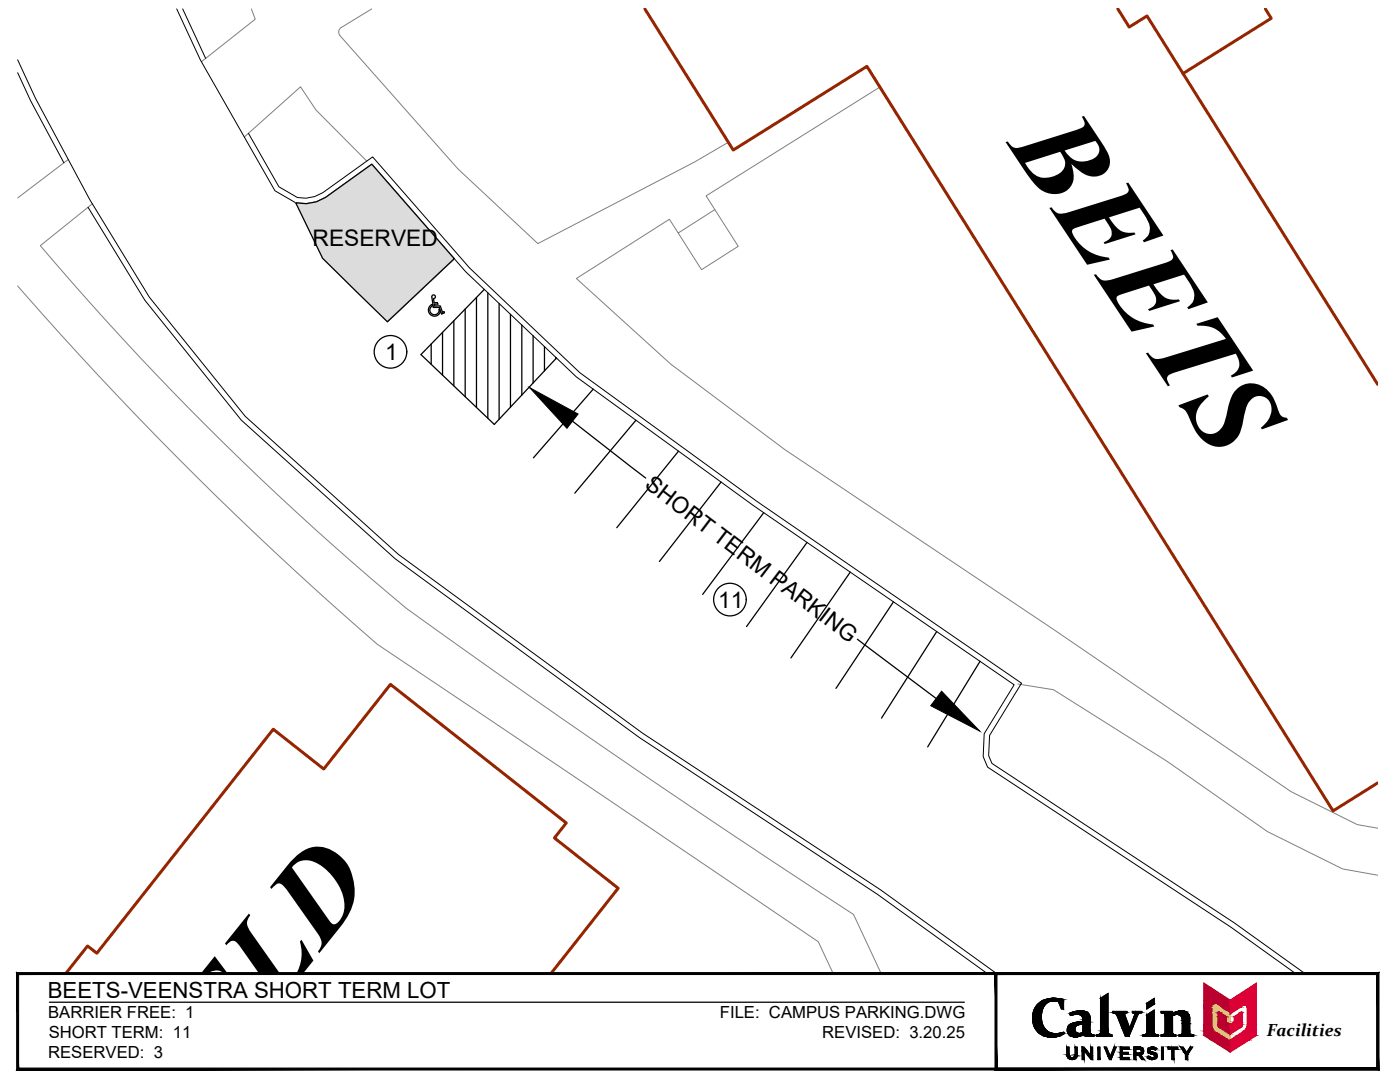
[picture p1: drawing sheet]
<svg xmlns="http://www.w3.org/2000/svg" width="279mm" height="216mm" viewBox="0 0 279 216" stroke-linecap="round" stroke-linejoin="round" font-family="sans-serif">
<defs><g id="words">
<g font-size="24">
<text x="201" y="28.9" transform="rotate(56 201 28.9)">BEETS</text>
<text x="45.1" y="213.5" transform="rotate(-51 45.1 213.5)">ELD</text>
</g>
<g font-size="4.5">
<text x="62.4" y="49.1">RESERVED</text>
<text x="76.8" y="71.8">1</text>
<text x="128.4" y="97.1" transform="rotate(37 128.4 97.1)">SHORT TERM PARKING</text>
<text x="143.3" y="121.3">11</text>
</g>
<text font-size="4.4" x="9.5" y="199.1">BEETS-VEENSTRA SHORT TERM LOT</text>
<text font-size="3.5" x="252.8" y="206.8">Facilities</text>
<g font-size="3.3">
<text x="9.6" y="203.1">BARRIER FREE: 1</text>
<text x="143.7" y="203.1">FILE: CAMPUS PARKING.DWG</text>
<text x="9.7" y="207.1">SHORT TERM: 11</text>
<text x="164.1" y="207.1">REVISED: 3.20.25</text>
<text x="9.6" y="211.1">RESERVED: 3</text>
</g>
</g></defs>
<!-- layer: CAMPUS MASTER PLAN - BASE|C-WALK -->
<path d="M50.2 1.8l.7 2-10.7 8.5M74.2 1.8l-6.1 3.7a1.08 1.08 0 0 0-.2 1.6l23.5 26.6 15.9 14.9M175.6 17.4l-34.7 21.7 1.8 2.7M13.6 31.8l-10.1 7.7M48.8 27.3l11.2-10 3.1 4.7 10.1 10.1M145.4 28.4l-6.7 3.9-31.4 16.3M3.5 57.1a722.6 722.6 0 0 0 71.8 71.5l88 59.3 3 6.4M18.4 40.7l-10.4 8.3a594.4 594.4 0 0 0 73.2 72.4 2234 2234 0 0 0 89.1 61.1l5.6 11.8M135.4 46.5l7.3-4.7 4.6 7.3-7.3 4.7-6.4-10-18.6 11.8 18.8 17 22.8 17.1 53.7 35.9 47.4 32.4 13.2 6.5 4.1 .8M203.1 136.5l7.1 1.1 22.7 14.3 20 14 15 7.5 7.1 1.2" fill="none" stroke="#808080" stroke-width=".2"/>
<!-- layer: CAMPUS MASTER PLAN - BASE|C-ROAD -->
<path d="M3.5 11.9l3.6 7.8 10.8 20.1 11.9 19.5 19.1 23.8 30.6 27.5 48.7 35.7 47.5 31.2 22.9 16.6 .1 .2M3.5 14.5l2.6 5.6 6.7 12.4M35.3 1.8l4.7 10.1 14.9 26.2 4.1 2.4 2.1 .1 2-.3 1.9-.9 9.2-6.6 18.7 21.4 22.1 21 35.5 25.8 51.9 35.6-6 9.8-.2 4.6 .9 2.1 48.6 31.9 12.9 9.3M36.5 1.8l4.6 9.8M49.6 26.6l6.1 10.7 3.7 2.1 1.7 .1 1.7-.3 1.6-.8 10-7.1 19.3 22.1 22 21 35.4 25.7 52.8 36.2-6.4 10.4-.2 4.1 .7 1.5 48.3 31.8 14.1 10.2M17.6 41.4l11.3 18.5 19.2 23.9 30.7 27.7 48.8 35.7 47.5 31.2 21.9 15.9" fill="none" stroke="#000" stroke-width=".2"/>
<!-- layer: CAMPUS MASTER PLAN - BASE|C-BLDG -->
<path d="M128.7 1.8l17.6 28.1 26.7-16.7 93 148.6 9-5.6M223.1 1.8l2.3 3.6 3.5-2.2 46.1 73.5M252.5 1.8l1.2 1.9-17.6 11M13.1 194.3l4.4-5.5 1.8 1.4 35.2-44.7 10.1 7.9 13.3-16.8 35.1 27.6-2.4 3 12.8 10-13.4 17.1" fill="none" stroke="#952500" stroke-width=".6"/>
<!-- layer: C-PARK -->
<g fill="none" stroke="#000" stroke-width=".25">
<path d="M79.4 38.7l-15 12.8M59 40.5l2.1 .1 2-.3 1.9-.9 9.2-6.6 16.5 18.8-13.4 12.6-12.9-12.7zM85 45.1l-13.9 13.1M86.3 59a.37 .37 0 0 1 .6 .1 .37 .37 0 0 1-.4 .5l.1 .8h.7l.1 .3h-.7v.4l1.2-.1 .4 1.3 .3-.1 .1 .2-.6 .3-.4-1.4-1.2 .1-.3-2.2zM90.7 51.6l-13.4 12.6M95.1 59.4v21.9M96.6 57.8l-12.6 12.9 14.6 14 12.5-13.3M97.4 58.4v25M86.1 68.6v4.1M86.2 60.7a1.22 1.22 0 0 0-.3 2.1 1.22 1.22 0 0 0 2-.5M86.2 60.7l.1 .3a.94 .94 0 0 0-.5 1.2 .94 .94 0 0 0 1.2 .6 .94 .94 0 0 0 .6-1.1l.3 .6M88.3 66.3v8.5"/>
<path d="M90.6 64v13M92.8 61.7v17.5M99.6 60.6v23.1M101.9 62.7v18.5M104.1 64.9v13.9M106.4 67v9.4M108.7 69.2v4.8M110.9 71.3v.3M118.4 77.6l-11.9 13.8M114.3 84l14.6 11.4M126.9 83.9l-12.2 14.5M135.4 90l-12.3 15.3"/>
<path d="M143.9 96.2l-12.3 15.8M152.4 102.3l-12.2 16.3M161.1 108.2l-12.1 16.8M169.7 114.2l-11.8 17.1M171.1 127.6l15.7 11.8M178.3 120.1l-11.5 17.3M186.9 126l-11 17.3M195.6 132l-10.5 17"/>
</g>
<!-- layer: C-PARK-TEXT -->
<g fill="none" stroke="#000" stroke-width=".25">
<circle cx="77.9" cy="70.2" r="3.3"/>
<circle cx="145.7" cy="119.6" r="3.3"/>
</g>
<!-- layer: C-PARK -->
<path d="M105.7 77.4l9.7 5.2-2.3 2.9zM187.9 137.9l7.6 8-9.8-5.1z" fill="#000" stroke="#000" stroke-width=".2"/>
<g fill="#dcdcdc" stroke="#dcdcdc" stroke-width=".2">
<path d="M65 39.4l9.2-6.6 5.8 6.6z"/>
<path d="M59 40.5l2.1 .1h-2z"/>
<path d="M64.5 51.6h26.2l-7 6.6z"/>
<path d="M65 39.4l15.7 .9-.7-.9zM63.1 40.3l1.9-.9 15.7 .9z"/>
<path d="M63.1 40.3l17.8 .2-.2-.2zM62 40.5l1.1-.2 17.8 .2z"/>
<path d="M62 40.5l19.1 .1-.2-.1zM61.1 40.6l.9-.1 19.1 .1z"/>
<path d="M59.1 40.6l31.5 10.9-9.5-10.9zM59.1 40.6l31.5 10.9h-26.2z"/>
<path d="M64.4 51.5l26.3 .1zM64.4 51.5l26.3 .1z"/>
<path d="M64.5 51.6l6.6 6.6h12.6zM71.1 58.2h12.6l-6.4 6z"/>
</g>
<!-- layer: A-TITL -->
<g fill="#000" stroke="#000" stroke-width=".2">
<path d="M210 199.2h.4zM219.6 199.2l1.5-1v1zM228.9 200.2l1.5-1v1zM209.5 207h.8zM212 206h.3zM213.6 204.4h4zM213.6 202.6h.3zM213.7 211.4h.5zM214.5 206.9h.4zM215.5 201.7h.4zM216.3 206.5h2zM219.6 206.3h1.6z"/>
<path d="M219.6 206.2h1.5zM228.7 206.3h1.8zM228.8 206.3h1.7zM228.9 200.2h1.5v.2zM229.8 208.9h.4zM230.4 210.5h.5zM228.9 202.5l1.5-1v1zM234 202.3h3.2zM235.7 201.7h.3z"/>
<path d="M207.7 199.9h1.6zM207.5 200h1.6z"/>
<path d="M207.8 199.8l1.5 .1 .3-.1zM207.7 199.9l.1-.1 1.5 .1z"/>
<path d="M207.9 199.8h1.8zM207.8 199.8h1.8z"/>
<path d="M207.9 199.8h1.9zM207.9 199.8h1.8z"/>
<path d="M208 199.7h2.1zM207.9 199.8h1.9z"/>
<path d="M208 199.7h2.3zM208 199.7h2.3z"/>
<path d="M208 199.7h2.3zM208 199.7h2.1z"/>
<path d="M210.3 199.7h2zM210.3 199.7h2z"/>
<path d="M210 199.2h.8zM209.8 199.2h1z"/>
<path d="M209.8 199.2h1.1zM209.7 199.2h1.2z"/>
<path d="M209.7 199.2l1.6 .1zM209.5 199.3h1.8z"/>
<path d="M209.5 199.3h1.9zM209.4 199.3h2z"/>
<path d="M209.4 199.3h2.4zM209.2 199.3h2.6z"/>
<path d="M209.2 199.3h2.7zM209 199.3h2.9z"/>
<path d="M209 199.3l3.2 .1zM208.8 199.4h3.4z"/>
<path d="M208.8 199.4l3.5 .1zM208.6 199.5h3.7z"/>
<path d="M208.6 199.5h3.7zM208.6 199.5h3.7z"/>
<path d="M208.6 199.5l3.7 .1zM208.3 199.6h4z"/>
<path d="M208.3 199.6l4 .1v-.1zM208.1 199.7l.2-.1 4 .1z"/>
<path d="M208.1 199.7h4.2zM208 199.7h4.3z"/>
<path d="M210.3 199.7h2zM210.3 199.7h2z"/>
<path d="M210.6 199.7l1.7 .1zM210.6 199.7l1.7 .1z"/>
<path d="M210.9 199.8l1.4 .1zM210.9 199.8l1.4 .1z"/>
<path d="M211.2 199.9l1.1 1.4v-1.4zM211.2 199.9l1.1 1.4h-.5z"/>
<path d="M219.6 199.2l1.5 6.3v-6.3zM219.6 199.2l1.5 6.3h-1.5z"/>
<path d="M3.7 213.1l-.4 .4 271.5-.4zM3.3 213.5l271.5-.4 .4 .4zM274.8 194.5v18.6l.4 .4zM274.8 194.5l.4-.4v19.4zM3.7 194.5h271.1l.4-.4zM3.3 194.1h271.9l-271.5 .4zM3.3 194.1l.4 19v-18.6zM3.3 194.1l.4 19-.4 .4z"/>
<path d="M199 213.1l-.4 .4 76.2-.4zM198.6 213.5l76.2-.4 .4 .4zM274.8 194.5v18.6l.4 .4zM274.8 194.5l.4-.4v19.4zM199 194.5h75.8l.4-.4zM198.6 194.1h76.6l-76.2 .4zM198.6 194.1l.4 19v-18.6zM198.6 194.1l.4 19-.4 .4z"/>
<path d="M206.1 202.5l1.7 .2v-.2zM206.1 202.5l1.7 .2h-1.7z"/>
<path d="M206.1 202.7l1.7 .2v-.2zM206.1 202.7l1.7 .2h-1.7z"/>
<path d="M206.1 202.9l1.7 .1v-.1zM206.1 202.9l1.7 .1h-1.7z"/>
<path d="M206.1 203l1.7 .2v-.2zM206.1 203l1.7 .2h-1.7z"/>
<path d="M206.1 203.2l1.8 .2-.1-.2zM206.1 203.2l1.8 .2h-1.8z"/>
<path d="M206.1 203.4l1.8 .2v-.2zM206.1 203.4l1.8 .2h-1.8z"/>
<path d="M206.1 202.3l1.7 .2 .1-.2zM206.1 202.3l1.7 .2h-1.7z"/>
<path d="M206.1 203.6l1.8 .2v-.2zM206.1 203.6l1.8 .2h-1.8z"/>
<path d="M206.2 202.1l1.7 .2v-.2zM206.2 202.1l1.7 .2h-1.8z"/>
<path d="M206.2 202h1.7zM206.2 202l1.7 .1z"/>
<path d="M206.1 203.8l1.9 .2-.1-.2zM206.1 203.8l1.9 .2h-1.9z"/>
<path d="M206.1 204l1.9 .2v-.2zM206.1 204l1.9 .2h-1.8z"/>
<path d="M206.3 201.8l1.6 .2 .1-.2zM206.3 201.8l1.6 .2h-1.7z"/>
<path d="M206.3 201.7h1.7zM206.3 201.7l1.7 .1z"/>
<path d="M206.2 204.2l1.9 .1-.1-.1zM206.2 204.2l1.9 .1h-1.9z"/>
<path d="M206.4 201.5l1.6 .2v-.2zM206.4 201.5l1.6 .2h-1.7z"/>
<path d="M206.2 204.3l1.9 .2v-.2zM206.2 204.3l1.9 .2h-1.8z"/>
<path d="M206.4 201.4l1.6 .1 .1-.1zM206.4 201.4l1.6 .1h-1.6z"/>
<path d="M206.3 204.5l1.9 .2-.1-.2zM206.3 204.5l1.9 .2h-1.9z"/>
<path d="M206.5 201.2l1.6 .2 .1-.2zM206.5 201.2l1.6 .2h-1.7z"/>
<path d="M206.6 201.1h1.6zM206.6 201.1l1.6 .1z"/>
<path d="M206.3 204.7l1.9 .1zM206.3 204.7l1.9 .1z"/>
<path d="M206.4 204.8l1.9 .1-.1-.1zM206.4 204.8l1.9 .1h-1.9z"/>
<path d="M206.7 200.9l1.5 .2 .1-.2zM206.7 200.9l1.5 .2h-1.6z"/>
<path d="M206.4 204.9l2 .2-.1-.2zM206.4 204.9l2 .2h-1.9z"/>
<path d="M206.7 200.8h1.6zM206.7 200.8l1.6 .1z"/>
<path d="M206.5 205.1h2zM206.5 205.1h2z"/>
<path d="M206.5 205.1l2.1 .2-.1-.2zM206.5 205.1l2.1 .2h-1.9z"/>
<path d="M206.9 200.6l1.4 .2 .2-.2zM206.9 200.6l1.4 .2h-1.6z"/>
<path d="M206.9 200.6h1.6zM206.9 200.6h1.6z"/>
<path d="M206.7 205.3l1.9 .1zM206.7 205.3l1.9 .1z"/>
<path d="M207.1 200.4l1.4 .2 .1-.2zM207.1 200.4l1.4 .2h-1.6z"/>
<path d="M206.7 205.4l2.1 .2-.2-.2zM206.7 205.4l2.1 .2h-2z"/>
<path d="M207.1 200.4h1.6zM207.1 200.4h1.5z"/>
<path d="M207.2 200.3l1.5 .1 .1-.1zM207.1 200.4l.1-.1 1.5 .1z"/>
<path d="M206.8 205.6h2.1zM206.8 205.6h2.1z"/>
<path d="M207.3 200.2h1.5zM207.2 200.3h1.6z"/>
<path d="M206.9 205.6l2.1 .1zM206.9 205.6l2.1 .1z"/>
<path d="M207 205.7l2.3 .2-.3-.2zM207 205.7l2.3 .2h-2.2z"/>
<path d="M207.5 200.1l1.3 .1 .3-.1zM207.3 200.2l.2-.1 1.3 .1z"/>
<path d="M207.5 200h1.6zM207.5 200.1h1.6z"/>
<path d="M207.1 205.9h2.2zM207.1 205.9h2.2z"/>
<path d="M207.1 205.9l2.5 .1-.3-.1zM207.1 205.9l2.5 .1h-2.3z"/>
<path d="M209.5 207h.8zM209.7 207h.6z"/>
<path d="M207.3 206l2.5 .1zM207.3 206l2.5 .1z"/>
<path d="M207.4 206.1l2.6 .1zM207.4 206.1l2.6 .1z"/>
<path d="M207.4 206.2h2.7zM207.4 206.2h2.7z"/>
<path d="M207.5 206.2h2.9zM207.5 206.2h2.9z"/>
<path d="M207.5 206.2h3.2zM207.5 206.2h3.2z"/>
<path d="M209.3 206.9h1.3zM209.3 206.9l1 .1z"/>
<path d="M209.1 206.9h1.6zM209.1 206.9h1.5z"/>
<path d="M209 206.9h1.9zM209 206.9h1.7z"/>
<path d="M208.7 206.8h2.4zM208.7 206.8l2.2 .1z"/>
<path d="M208.6 206.8h2.6zM208.6 206.8h2.5z"/>
<path d="M208.4 206.7h3.1zM208.4 206.7l2.8 .1z"/>
<path d="M208.3 206.7h3.2zM208.3 206.7h3.2z"/>
<path d="M208 206.6l3.5 .1 .3-.1zM208 206.6l3.5 .1h-3.2z"/>
<path d="M207.8 206.4l4 .2 .3-.2zM207.8 206.4l4 .2h-3.8zM208 206.6h3.8zM208 206.6h3.8z"/>
<path d="M207.7 206.4h4.4zM207.7 206.4h4.4z"/>
<path d="M212 206l.3 .1zM211.8 206.1h.5z"/>
<path d="M211.8 206.1l.5 .1zM211.5 206.2h.8z"/>
<path d="M211.5 206.2h.9zM211.1 206.2h1.3z"/>
<path d="M211.1 206.2h1.3zM210.8 206.2h1.6z"/>
<path d="M210.8 206.2h1.6zM210.7 206.2h1.7z"/>
<path d="M207.5 206.2l4.6 .2 .3-.2zM207.5 206.2l4.6 .2h-4.4z"/>
<path d="M212.9 208.9l.5 1.6v-1.6zM212.9 208.9l.5 1.6h-.5z"/>
<path d="M212.9 210.5h.5zM212.9 210.5h.5z"/>
<path d="M212.9 210.5l.5 .1zM212.9 210.5l.5 .1z"/>
<path d="M212.9 210.6l.5 .1zM212.9 210.6l.5 .1z"/>
<path d="M212.9 210.7h.5zM212.9 210.7h.5z"/>
<path d="M212.9 210.7l.6 .1zM212.9 210.7l.6 .1z"/>
<path d="M213 210.8l.5 .1zM213 210.8l.5 .1z"/>
<path d="M213 210.9h.6zM213 210.9h.6z"/>
<path d="M213 210.9l.6 .1zM213 210.9l.6 .1z"/>
<path d="M213.1 211h.7zM213.1 211h.7z"/>
<path d="M213.7 211.4h.4zM213.8 211.4h.3z"/>
<path d="M213.1 211h.8zM213.1 211h.8z"/>
<path d="M213.1 211h.8zM213.1 211h.8z"/>
<path d="M213.6 202.5h.4zM213.6 202.5l.3 .1z"/>
<path d="M213.1 211h.9zM213.1 211h.9z"/>
<path d="M213.6 202.5h.7zM213.6 202.5h.4z"/>
<path d="M213.6 211.4h.7zM213.6 211.4h.6z"/>
<path d="M213.5 211.3h.9zM213.5 211.3l.8 .1z"/>
<path d="M214.5 206.9h.3zM214.5 206.9h.3z"/>
<path d="M213.4 211.3h1.1zM213.4 211.3h1z"/>
<path d="M213 205.3h1.5zM213 205.3h1.5z"/>
<path d="M213 205.3l1.5 .2v-.2zM213 205.3l1.5 .2h-1.5zM213 205.5h1.5zM213 205.5h1.5z"/>
<path d="M213 205.5l1.6 .2-.1-.2zM213 205.5l1.6 .2h-1.6z"/>
<path d="M214.5 210.6h.5zM214.5 210.6h.5z"/>
<path d="M213 205.1l1.5 .2 .1-.2zM213 205.1l1.5 .2h-1.5z"/>
<path d="M213 205.1h1.6zM213 205.1h1.6z"/>
<path d="M213.3 211.2h1.3zM213.3 211.2l1.2 .1z"/>
<path d="M213 205.7h1.6zM213 205.7h1.6z"/>
<path d="M213 205.7l1.6 .1v-.1zM213 205.7l1.6 .1h-1.6z"/>
<path d="M213.6 202.4h1zM213.6 202.4l.7 .1z"/>
<path d="M213.1 204.9l1.5 .2v-.2zM213.1 204.9l1.5 .2h-1.6z"/>
<path d="M213.3 211.2h1.3zM213.3 211.2h1.3z"/>
<path d="M213 205.8h1.6zM213 205.8h1.6z"/>
<path d="M213 205.8l1.7 .1zM213 205.8l1.7 .1z"/>
<path d="M213.2 204.8h1.5zM213.2 204.8l1.4 .1h-1.5zM213.1 204.9h1.5zM213.1 204.9h1.5z"/>
<path d="M213.2 204.8h1.5zM213.2 204.8h1.5z"/>
<path d="M213 205.9l1.7 .1zM213 205.9l1.7 .1z"/>
<path d="M213.2 211.1h1.5zM213.2 211.1l1.4 .1z"/>
<path d="M213.2 204.8h1.5zM213.2 204.8h1.5z"/>
<path d="M213.1 206h1.7zM213.1 206h1.7z"/>
<path d="M213.1 211h1.7zM213.1 211l1.6 .1z"/>
<path d="M214.1 211h.7zM214 211h.8z"/>
<path d="M213.1 206l1.8 .1zM213.1 206l1.8 .1z"/>
<path d="M214.2 211h.6zM214.1 211h.7z"/>
<path d="M213.3 204.7h1.5zM213.3 204.7l1.4 .1z"/>
<path d="M214.3 210.9l.5 .1zM214.3 210.9l.5 .1z"/>
<path d="M214.3 211h.5zM214.2 211h.6z"/>
<path d="M213.3 204.6h1.6zM213.3 204.6l1.5 .1z"/>
<path d="M213.1 206.1h1.8zM213.1 206.1h1.8z"/>
<path d="M214.4 210.9h.5zM214.3 210.9h.5z"/>
<path d="M213.3 204.6h1.6zM213.3 204.6h1.6z"/>
<path d="M213.1 206.1h1.9zM213.1 206.1h1.9z"/>
<path d="M214.5 210.8h.4zM214.5 210.8l.4 .1h-.5z"/>
<path d="M214.5 210.8h.4zM214.5 210.8h.4z"/>
<path d="M213.6 202.4h1.3zM213.6 202.4h1z"/>
<path d="M214.5 210.7h.5zM214.5 210.7l.4 .1z"/>
<path d="M213.1 206.1l2 .1zM213.1 206.1l2 .1z"/>
<path d="M214.6 208.9l.4 1.6v-1.6zM214.6 208.9l.4 1.6h-.4z"/>
<path d="M214.6 210.5l.4 .1v-.1zM214.6 210.5l.4 .1h-.5z"/>
<path d="M214.5 210.6l.5 .1v-.1zM214.5 210.6l.5 .1h-.5z"/>
<path d="M214.3 206.9h.7zM214.3 206.9h.6z"/>
<path d="M214.3 206.9h.8zM214.3 206.9h.7z"/>
<path d="M213.1 206.2h2.1zM213.1 206.2h2.1z"/>
<path d="M213.4 204.5h1.7zM213.4 204.5l1.5 .1h-1.6z"/>
<path d="M213.4 204.5h1.7zM213.4 204.5h1.7z"/>
<path d="M213.2 206.2h2.1zM213.2 206.2h2.1z"/>
<path d="M214 206.8h1.3zM214 206.8l1.1 .1z"/>
<path d="M213.5 204.5h1.8zM213.4 204.5h1.7z"/>
<path d="M213.2 206.2h2.2zM213.2 206.2h2.2z"/>
<path d="M213.9 206.8h1.4zM213.9 206.8h1.4z"/>
<path d="M213.9 206.8h1.5zM213.9 206.8h1.4z"/>
<path d="M213.5 204.4h2zM213.5 204.5h1.8z"/>
<path d="M213.7 206.7h1.9zM213.7 206.7l1.7 .1z"/>
<path d="M213.7 206.7h1.9zM213.7 206.7h1.9z"/>
<path d="M213.6 206.6h2.1zM213.6 206.6l2 .1z"/>
<path d="M213.6 204.4h2.2zM213.5 204.4h2z"/>
<path d="M213.4 206.5h2.5zM213.4 206.5l2.3 .1z"/>
<path d="M215.5 201.7h.5zM215.3 201.7h.7z"/>
<path d="M215.3 201.7h.8zM215.2 201.7h.9z"/>
<path d="M213.3 206.4l2.6 .1 .1-.1zM213.3 206.4l2.6 .1h-2.5zM213.4 206.5h2.5zM213.4 206.5h2.5z"/>
<path d="M213.6 204.4h2.5zM213.6 204.4h2.2z"/>
<path d="M215.2 201.7l1.1 .1zM214.9 201.8h1.4zM214.9 201.8h1.4zM214.9 201.8h1.4z"/>
<path d="M213.3 206.4h2.8zM213.3 206.4h2.7z"/>
<path d="M214.9 201.8h1.6zM214.7 201.8h1.8z"/>
<path d="M216 208.9l.9 .8-.6-.8zM216 208.9l.9 .8h-.9z"/>
<path d="M216 209.7l.4 1.7v-1.7zM216 209.7l.4 1.7h-.4z"/>
<path d="M214.7 201.8h1.9zM214.6 201.8h2z"/>
<path d="M214.6 201.8l2.1 .1zM214.4 201.9h2.3z"/>
<path d="M214.4 201.9h2.4zM214.2 201.9h2.6z"/>
<path d="M214.2 201.9l2.7 .1zM214 202h2.9z"/>
<path d="M216.4 209.7l1.2 .9-.7-.9zM216.4 209.7l1.2 .9h-.5z"/>
<path d="M214 202l3 .1zM213.8 202.1h3.2z"/>
<path d="M213.8 202.1h3.3zM213.7 202.1h3.4z"/>
<path d="M213.7 202.1l3.5 .1zM213.5 202.2h3.7z"/>
<path d="M213.5 202.2h3.7zM213.5 202.2h3.7z"/>
<path d="M213.5 202.2l3.8 .2-.1-.2zM213.5 202.2l3.8 .2h-3.8z"/>
<path d="M213.5 202.4h3.8zM213.5 202.4h3.8z"/>
<path d="M214.9 202.4h2.4zM214.9 202.4h2.4z"/>
<path d="M215.2 202.4h2.2zM215.2 202.4h2.2z"/>
<path d="M215.4 202.4l2 .1zM215.4 202.4l2 .1z"/>
<path d="M215.6 202.5h1.8zM215.6 202.5h1.8z"/>
<path d="M215.6 202.5l1.8 .1zM215.6 202.5l1.8 .1z"/>
<path d="M215.7 202.6h1.8zM215.7 202.6h1.8z"/>
<path d="M215.8 202.6l1.7 .1zM215.8 202.6l1.7 .1z"/>
<path d="M215.8 202.7l1.7 .1v-.1zM215.8 202.7l1.7 .1h-1.6z"/>
<path d="M215.9 202.8h1.6zM215.9 202.8h1.6z"/>
<path d="M215.9 202.8l1.6 .1v-.1zM215.9 202.8l1.6 .1h-1.5z"/>
<path d="M216 202.9l1.6 .1zM216 202.9l1.6 .1z"/>
<path d="M216.1 205.8l1.5 .2-.1-.2zM216.1 205.8l1.5 .2h-1.5z"/>
<path d="M216 203l1.6 .1zM216 203l1.6 .1z"/>
<path d="M216 203.1l1.6 .2v-.2zM216 203.1l1.6 .2h-1.5z"/>
<path d="M216.1 205.6l1.4 .2 .1-.2zM216.1 205.6l1.4 .2h-1.4z"/>
<path d="M216.1 203.9h1.5zM215.7 203.9h1.9z"/>
<path d="M215.7 203.9h1.9zM215.4 203.9h2.2z"/>
<path d="M215.4 203.9l2.2 .1zM215 204h2.6z"/>
<path d="M215 204h2.6zM214.7 204h2.9z"/>
<path d="M214.7 204h2.9zM214.5 204h3.1z"/>
<path d="M214.5 204l3.1 .1zM214.2 204.1h3.4z"/>
<path d="M214.2 204.1l3.4 .1zM214 204.2h3.6z"/>
<path d="M214 204.2l3.6 .1v-.1zM213.7 204.3l.3-.1 3.6 .1z"/>
<path d="M213.7 204.3l3.9 .1zM213.6 204.4h4zM213.6 204.4h4z"/>
<path d="M216.1 204.4l1.5 1.2v-1.2zM216.1 204.4l1.5 1.2h-1.5z"/>
<path d="M216.1 206h1.5zM216.1 206h1.5z"/>
<path d="M216.1 203.3h1.5zM216.1 203.3h1.5z"/>
<path d="M216.1 203.3l1.5 .2v-.2zM216.1 203.3l1.5 .2h-1.5z"/>
<path d="M216.1 203.5l1.5 .4v-.4zM216.1 203.5l1.5 .4h-1.5z"/>
<path d="M216.1 206l1.5 .1zM216 206.1h1.6z"/>
<path d="M216 206.1h1.6zM215.9 206.1h1.7z"/>
<path d="M215.9 206.1l1.7 .1zM215.8 206.2h1.8z"/>
<path d="M215.8 206.2h1.8zM215.8 206.2h1.8z"/>
<path d="M215.8 206.2h1.8zM215.6 206.2h2z"/>
<path d="M215.6 206.2h2zM215.5 206.2h2.1z"/>
<path d="M215.5 206.2h2.1zM215.4 206.2h2.2z"/>
<path d="M213.2 206.2h4.5zM213.2 206.2h4.5z"/>
<path d="M213.2 206.2l4.5 .1zM213.2 206.2l4.5 .1z"/>
<path d="M213.2 206.3h4.5zM213.2 206.3h4.5z"/>
<path d="M213.2 206.3h4.6zM213.2 206.3h4.6z"/>
<path d="M213.2 206.3l4.6 .1zM213.2 206.3l4.6 .1z"/>
<path d="M216.1 206.4h1.7zM216.1 206.4h1.7z"/>
<path d="M216.1 206.4h1.8zM216.1 206.4h1.8z"/>
<path d="M216.2 206.4h1.8zM216.2 206.4h1.8z"/>
<path d="M216.2 206.4l1.8 .1zM216.2 206.4l1.8 .1z"/>
<path d="M216.2 206.5h2zM216.2 206.5h2z"/>
<path d="M217.6 208.9l.5 1.7v-1.7zM217.6 208.9l.5 1.7h-.5z"/>
<path d="M217.1 210.6l1 .8v-.8zM217.1 210.6l1 .8h-.3z"/>
<path d="M216.2 206.5h2.1zM216.2 206.5h2.1zM216.3 206.5h2z"/>
<path d="M216.3 206.5l2 .1zM216.3 206.5l2 .1z"/>
<path d="M216.4 206.6l1.9 .1zM216.4 206.6l1.9 .1z"/>
<path d="M216.5 206.7h1.8zM216.5 206.7h1.8z"/>
<path d="M216.7 206.7l1.6 .1zM216.7 206.7l1.6 .1z"/>
<path d="M216.8 206.8h1.5zM216.8 206.8h1.5z"/>
<path d="M219.1 208.9l.4 2.5v-2.5zM219.1 208.9l.4 2.5h-.4z"/>
<path d="M220.4 208.9l1.2 1.9-.8-1.9zM220.4 208.9l1.2 1.9h-.5z"/>
<path d="M219.6 205.5l1.5 .2v-.2zM219.6 205.5l1.5 .2h-1.5z"/>
<path d="M219.6 205.7l1.5 .5v-.5zM219.6 205.7l1.5 .5h-1.5zM219.6 206.2h1.5zM219.6 206.2h1.5z"/>
<path d="M219.6 206.2h1.5zM219.6 206.2h1.5zM219.6 206.2h1.5z"/>
<path d="M219.6 206.2h1.6zM219.6 206.2h1.6z"/>
<path d="M219.6 206.2h1.6zM219.6 206.2h1.6z"/>
<path d="M219.6 206.2l1.6 .1zM219.6 206.2l1.6 .1zM219.6 206.3h1.6zM219.6 206.3h1.6z"/>
<path d="M219.6 206.3h1.6zM219.6 206.3h1.6z"/>
<path d="M219.6 206.3h1.6zM219.6 206.3h1.6z"/>
<path d="M219.6 206.3h1.6zM219.6 206.3h1.6zM219.6 206.3h1.6z"/>
<path d="M219.6 206.3h1.6zM219.6 206.3h1.6zM219.5 206.3h1.7zM219.5 206.3h1.7z"/>
<path d="M219.5 206.3h1.7zM219.5 206.3h1.7z"/>
<path d="M219.5 206.3h1.8zM219.5 206.3h1.8z"/>
<path d="M219.5 206.3h1.8zM219.5 206.3h1.8z"/>
<path d="M219.5 206.3l1.8 .1zM219.5 206.4h1.8z"/>
<path d="M219.5 206.4l2.5 .1-.7-.1zM218.8 206.5l.7-.1 2.5 .1z"/>
<path d="M218.8 206.5l3.2 .3v-.3zM218.8 206.5l3.2 .3h-3.2z"/>
<path d="M221.1 210.8l.6 .6 .3-.6zM221.1 210.8l.6 .6h-.3z"/>
<path d="M222.3 208.9l-.3 1.9 .8-1.9zM222.3 208.9l-.3 1.9h-.4z"/>
<path d="M223.6 209.4l.4 .6v-.6zM223.6 209.4l.4 .6h-.4z"/>
<path d="M223.6 210.4l.4 .6v-.6zM223.6 210.4l.4 .6h-.4z"/>
<path d="M222.6 202.2h1.8zM222.6 202.2h1.8z"/>
<path d="M222.6 202.2h1.8zM222.6 202.2h1.8z"/>
<path d="M222.7 202.2l1.7 .1zM222.7 202.2l1.7 .1z"/>
<path d="M222.7 202.3h1.7zM222.7 202.3h1.7z"/>
<path d="M222.7 202.3l1.7 .1zM222.7 202.3l1.7 .1z"/>
<path d="M222.6 202.2h1.8zM222.6 202.2h1.8z"/>
<path d="M222.8 202.4h1.7zM222.8 202.4h1.7z"/>
<path d="M222.8 202.4l1.7 .1zM222.8 202.4l1.7 .1z"/>
<path d="M222.8 202.5l2.6 2.6-.9-2.6zM222.8 202.5l2.6 2.6h-1.5z"/>
<path d="M222.1 201.8l2.8 .3v-.3zM222.1 201.8l2.8 .3h-2.8z"/>
<path d="M222.1 202.1l2.3 .1 .5-.1zM222.1 202.1l2.3 .1h-1.8z"/>
<path d="M223.6 210l1.6 .4v-.4zM223.6 210l1.6 .4h-1.6z"/>
<path d="M223.6 208.9l1.8 .5v-.5zM223.6 208.9l1.8 .5h-1.8z"/>
<path d="M223.6 211l1.8 .4v-.4zM223.6 211l1.8 .4h-1.8z"/>
<path d="M223.9 205.1l1.4 1.7 .7-1.7zM223.9 205.1l1.4 1.7h-.7z"/>
<path d="M226.3 209.4l.4 .8v-.8zM226.3 209.4l.4 .8h-.4z"/>
<path d="M226.3 210.5l.4 .9v-.9zM226.3 210.5l.4 .9h-.4z"/>
<path d="M226.5 202.5l-.5 2.6 1.1-2.6zM226.5 202.5l-.5 2.6h-.6z"/>
<path d="M226.5 202.4h.6zM226.5 202.4l.6 .1z"/>
<path d="M226.5 202.4h.7zM226.5 202.4h.6z"/>
<path d="M226.5 202.3h.7zM226.5 202.3l.7 .1z"/>
<path d="M226.5 202.3h.8zM226.5 202.3h.7z"/>
<path d="M226.5 202.2h.8zM226.5 202.2l.8 .1z"/>
<path d="M226.5 202.2h.8zM226.5 202.2h.8z"/>
<path d="M226.5 202.2h.8zM226.5 202.2h.8z"/>
<path d="M226.3 208.9h1.3zM226.3 208.9h1.3z"/>
<path d="M226.3 208.9l1.4 .1zM226.3 208.9l1.4 .1z"/>
<path d="M226.3 210.5h1.4zM226.3 210.5h1.4z"/>
<path d="M226.3 209h1.6zM226.3 209h1.6z"/>
<path d="M227.2 210.5l1.2 .9-.7-.9zM227.2 210.5l1.2 .9h-.5z"/>
<path d="M226.3 210.4h1.5zM226.3 210.4l1.4 .1z"/>
<path d="M226.3 209l1.7 .1zM226.3 209l1.7 .1z"/>
<path d="M226 201.8l1.9 .3v-.3zM226 201.8l1.9 .3h-1.9z"/>
<path d="M226 202.1l1.3 .1 .6-.1zM226 202.1l1.3 .1z"/>
<path d="M226.3 210.3h1.7zM226.3 210.3l1.5 .1z"/>
<path d="M226.3 209.1l1.8 .1zM226.3 209.1l1.8 .1h-1.8z"/>
<path d="M226.3 210.2l1.7 .1 .1-.1zM226.3 210.2l1.7 .1h-1.7z"/>
<path d="M226.3 209.2l1.8 .2v-.2zM226.3 209.2l1.8 .2h-1.8z"/>
<path d="M227.4 210.1l.7 .1zM226.7 210.2h1.4z"/>
<path d="M226.3 210.2h1.8zM226.3 210.2h1.8z"/>
<path d="M227.5 210.1h.6zM227.4 210.1h.7z"/>
<path d="M227.6 210.1h.5zM227.5 210.1h.6z"/>
<path d="M227.4 209.4h.8zM227.4 209.4h.8z"/>
<path d="M227.6 210.1h.5zM227.6 210.1h.5z"/>
<path d="M227.5 209.4h.7zM227.5 209.4h.7z"/>
<path d="M227.5 209.4h.7zM227.5 209.4h.7z"/>
<path d="M227.6 210.1h.6zM227.6 210.1h.5z"/>
<path d="M227.6 209.4l.6 .1zM227.6 209.4l.6 .1z"/>
<path d="M227.7 210h.5zM227.7 210l.5 .1z"/>
<path d="M227.7 209.5h.5zM227.7 209.5h.5z"/>
<path d="M227.7 209.9l.5 .1zM227.7 209.9l.5 .1z"/>
<path d="M227.7 210h.5zM227.7 210h.5z"/>
<path d="M227.7 209.5h.5zM227.7 209.5h.5z"/>
<path d="M227.7 209.5l.5 .1zM227.7 209.5l.5 .1z"/>
<path d="M227.8 209.6h.4zM227.8 209.6h.4z"/>
<path d="M227.8 209.9h.4zM227.8 209.9h.4z"/>
<path d="M227.8 209.6l.4 .1zM227.8 209.6l.4 .1z"/>
<path d="M227.8 209.7h.4zM227.8 209.7h.4z"/>
<path d="M227.8 209.7l.4 .1zM227.8 209.7l.4 .1z"/>
<path d="M227.8 209.8h.4zM227.8 209.8h.4z"/>
<path d="M227.8 209.8h.4zM227.8 209.8l.4 .1z"/>
<path d="M228.9 200.2v.2h1.5zM228.9 200.4h1.5l-1.5 .9z"/>
<path d="M229.2 210.8l.2 .1zM229.2 210.8l.2 .1h-.2z"/>
<path d="M229.2 210.9h.4zM229.2 210.9h.4h-.5z"/>
<path d="M229.1 209.5l.4 .1zM229.1 209.5l.4 .1z"/>
<path d="M229.1 209.6h.4zM229.1 209.6h.4z"/>
<path d="M229.1 209.6h.4zM229.1 209.6h.4z"/>
<path d="M229.1 209.6l.4 .1zM229.1 209.6l.4 .1z"/>
<path d="M229.1 209.7h.4zM229.1 209.7h.4z"/>
<path d="M229.1 209.7h.5zM229.1 209.7h.5z"/>
<path d="M229.1 209.5h.5zM229.1 209.5h.4z"/>
<path d="M229.1 209.7l.5 .1zM229.1 209.7l.5 .1z"/>
<path d="M229.1 209.4h.5zM229.1 209.4h.5z"/>
<path d="M229.1 209.4h.5zM229.1 209.4l.5 .1z"/>
<path d="M229.1 209.8h.5zM229.1 209.8h.5z"/>
<path d="M229.1 209.8h.5zM229.1 209.8h.5z"/>
<path d="M229.1 210.9l.7 .1zM229.1 210.9l.7 .1zM229 211h.8zM229 211h.8z"/>
<path d="M229.1 209.4h.5zM229.1 209.4h.5z"/>
<path d="M229.1 209.8h.6zM229.1 209.8h.6z"/>
<path d="M229.1 209.4h.6zM229.1 209.4h.5z"/>
<path d="M229.1 209.8l.6 .1zM229.1 209.8l.6 .1z"/>
<path d="M229.1 209.3h.6zM229.1 209.3l.6 .1z"/>
<path d="M229.1 209.9h.7zM229.1 209.9h.7z"/>
<path d="M229.1 209.3h.7zM229.1 209.3h.6z"/>
<path d="M229.1 209.3h.7zM229.1 209.3h.7z"/>
<path d="M229.1 209.9h.7zM229.1 209.9h.7z"/>
<path d="M229 211l.9 .1zM229 211l.9 .1z"/>
<path d="M229.1 209.9h.9zM229.1 209.9h.9z"/>
<path d="M229.1 209.3h.8zM229.1 209.3h.7z"/>
<path d="M229 211.1h1zM229 211.1h1z"/>
<path d="M230 208.9h.2zM229.8 208.9h.4zM229.8 208.9h.4z"/>
<path d="M229.1 209.9l1.2 .1zM229.1 209.9l1.2 .1z"/>
<path d="M229.7 211.4h.4zM229.7 211.4h.2z"/>
<path d="M229.7 211.4h.4zM229.7 211.4h.4z"/>
<path d="M229.8 208.9l.6 .1zM229.6 209h.8z"/>
<path d="M229.2 210h1.1zM229.2 210h1.1z"/>
<path d="M229.2 210l1.3 .1zM229.2 210l1.3 .1z"/>
<path d="M229.5 211.4h.8zM229.5 211.4h.6z"/>
<path d="M229.5 211.4h.8zM229.5 211.4h.8z"/>
<path d="M228.9 202.5l1.5 3.7v-3.7zM228.9 202.5l1.5 3.7h-1.6z"/>
<path d="M228.8 206.2h1.6zM228.8 206.2h1.6z"/>
<path d="M228.8 206.2h1.6zM228.8 206.2h1.6z"/>
<path d="M228.8 206.2h1.6zM228.8 206.2h1.6z"/>
<path d="M228.8 206.2h1.6zM228.8 206.2h1.6z"/>
<path d="M228.8 206.2h1.6zM228.8 206.2h1.6z"/>
<path d="M228.8 206.2h1.6zM228.8 206.2h1.6z"/>
<path d="M228.8 206.2l1.6 .1zM228.8 206.2l1.6 .1z"/>
<path d="M228.8 206.3h1.6zM228.8 206.3h1.6z"/>
<path d="M228.8 206.3h1.6zM228.8 206.3h1.6zM228.8 206.3h1.6zM228.8 206.3h1.6z"/>
<path d="M228.8 206.3h1.7zM228.8 206.3h1.7zM228.8 206.3h1.7z"/>
<path d="M229.6 209h.8zM229.6 209h.8z"/>
<path d="M229.6 209l1 .1zM229.4 209.1h1.2z"/>
<path d="M228.8 206.3h1.7zM228.8 206.3h1.7zM228.7 206.3h1.8z"/>
<path d="M228.7 206.3l1.8 .1zM228.7 206.4h1.8z"/>
<path d="M229.2 210.1h1.3zM229.2 210.1h1.3z"/>
<path d="M229.3 211.3h1.2zM229.3 211.3l1 .1z"/>
<path d="M229.3 211.3h1.2zM229.3 211.3h1.2z"/>
<path d="M229.3 210.1l1.3 .1zM229.3 210.1l1.3 .1z"/>
<path d="M228.7 206.4h1.8zM228.7 206.4h1.8z"/>
<path d="M228.7 206.4l2.5 .1-.7-.1zM228 206.5l.7-.1 2.5 .1z"/>
<path d="M230.4 209.5l.2 .1zM230.4 209.5h.2z"/>
<path d="M229.3 210.2h1.3zM229.3 210.2h1.3z"/>
<path d="M229.4 209.1h1.2zM229.4 209.1h1.2z"/>
<path d="M229.3 210.2h1.4zM229.3 210.2h1.4z"/>
<path d="M229.4 209.1l1.3 .1zM229.3 209.2h1.4z"/>
<path d="M229.2 211.2h1.5zM229.2 211.2h1.5z"/>
<path d="M229.2 211.2l1.3 .1 .2-.1zM229.2 211.2l1.3 .1z"/>
<path d="M230.3 209.4h.4zM230.3 209.4l.3 .1z"/>
<path d="M229.4 210.2h1.3zM229.4 210.2h1.3z"/>
<path d="M229.5 210.2h1.2zM229.5 210.2h1.2z"/>
<path d="M230.1 209.3h.6zM230.1 209.3l.6 .1z"/>
<path d="M229.6 210.2l1.2 .1zM229.6 210.2l1.2 .1z"/>
<path d="M229.9 209.3h.8zM229.9 209.3h.8z"/>
<path d="M230 209.3h.7zM230 209.3h.7z"/>
<path d="M229.3 209.2h1.5zM229.3 209.2h1.5z"/>
<path d="M229 211.1l1.7 .1 .1-.1zM229 211.1l1.7 .1z"/>
<path d="M230.1 211h.7zM230 211.1h.8z"/>
<path d="M229.2 209.2h1.6zM229.2 209.2l1.5 .1h-1.6z"/>
<path d="M229.9 210.3h.9zM229.9 210.3h.9z"/>
<path d="M229.9 210.3l.9 .1zM229.9 210.3l.9 .1z"/>
<path d="M230.2 211h.6zM230.1 211h.7z"/>
<path d="M229.2 209.2h1.6zM229.2 209.2h1.6z"/>
<path d="M230.2 211h.6zM230.2 211h.6z"/>
<path d="M230.3 211h.5zM230.2 211h.6z"/>
<path d="M230.3 211h.5zM230.3 211h.5z"/>
<path d="M230.2 210.4h.6zM230.2 210.4h.6z"/>
<path d="M230.2 210.4l.7 .1zM230.2 210.4l.7 .1z"/>
<path d="M230.4 210.9h.4zM230.4 210.9l.4 .1z"/>
<path d="M230.3 210.5h.6zM230.3 210.5h.6z"/>
<path d="M230.4 210.9h.5zM230.4 210.9h.4z"/>
<path d="M230.3 210.5h.6zM230.3 210.5h.6zM230.4 210.5h.5z"/>
<path d="M230.4 210.9h.5zM230.4 210.9h.5z"/>
<path d="M230.4 210.5l.5 .1zM230.4 210.5l.5 .1z"/>
<path d="M230.4 210.8h.5zM230.4 210.8l.5 .1z"/>
<path d="M230.4 210.6h.5zM230.4 210.6h.5z"/>
<path d="M230.4 210.6l.5 .1zM230.4 210.6l.5 .1z"/>
<path d="M230.4 210.7l.5 .1zM230.4 210.7l.5 .1z"/>
<path d="M230.4 210.8h.5zM230.4 210.8h.5z"/>
<path d="M230.4 210.8h.5zM230.4 210.8h.5z"/>
<path d="M230.4 210.7h.5zM230.4 210.7h.5z"/>
<path d="M228 206.5l3.2 .3v-.3zM228 206.5l3.2 .3h-3.2z"/>
<path d="M231.8 208.9l.4 2.5v-2.5zM231.8 208.9l.4 2.5h-.4z"/>
<path d="M231.7 201.8l2.3 .3v-.3zM231.7 201.8l2.3 .3h-2.3z"/>
<path d="M231.7 202.1l2.3 .2v-.2zM231.7 202.1l2.3 .2h-1.6z"/>
<path d="M232.4 202.3h1.6zM232.4 202.3h1.6z"/>
<path d="M232.4 202.3h1.6zM232.4 202.3h1.6z"/>
<path d="M232.4 202.3h1.6zM232.4 202.3h1.6z"/>
<path d="M232.5 202.7l1.5 3.5v-3.5zM232.5 202.7l1.5 3.5h-1.5z"/>
<path d="M232.5 206.2h1.5zM232.5 206.2h1.5z"/>
<path d="M232.5 206.2h1.5zM232.5 206.2h1.5z"/>
<path d="M232.5 206.2h1.5zM232.5 206.2h1.5z"/>
<path d="M232.5 206.2h1.5zM232.5 206.2h1.5z"/>
<path d="M232.5 206.2l1.5 .1zM232.5 206.2l1.5 .1z"/>
<path d="M232.5 206.3h1.5zM232.5 206.3h1.5z"/>
<path d="M232.5 206.3h1.6zM232.5 206.3h1.6z"/>
<path d="M232.4 206.3h1.7zM232.4 206.3h1.7z"/>
<path d="M232.4 206.3h1.7zM232.4 206.3h1.7zM232.4 206.3h1.7zM232.4 206.3h1.7z"/>
<path d="M232.4 206.3h1.7zM232.4 206.3h1.7z"/>
<path d="M232.4 206.3h1.7zM232.4 206.3h1.7z"/>
<path d="M232.4 206.3h1.7zM232.4 206.3h1.7z"/>
<path d="M232.4 206.3l1.7 .1zM232.4 206.3l1.7 .1z"/>
<path d="M232.4 206.4h1.7zM232.3 206.4h1.8z"/>
<path d="M232.3 206.4h1.8zM232.3 206.4h1.8z"/>
<path d="M232.3 206.4l2.4 .1-.6-.1zM231.7 206.5l.6-.1 2.4 .1z"/>
<path d="M232.5 202.6l1.5 .1 .2-.1zM232.5 202.6l1.5 .1h-1.5z"/>
<path d="M233.9 209.4l.4 2v-2zM233.9 209.4l.4 2h-.4z"/>
<path d="M232.5 202.5h2zM232.5 202.5l1.7 .1z"/>
<path d="M232.5 202.4h2.2zM232.5 202.4l2 .1z"/>
<path d="M231.7 206.5l3 .3v-.3zM231.7 206.5l3 .3h-3z"/>
<path d="M232.5 202.4h2.4zM232.5 202.4h2.2z"/>
<path d="M233.1 208.9l2 .5v-.5zM233.1 208.9l2 .5h-2z"/>
<path d="M235.7 201.7h.4zM235.5 201.7h.6z"/>
<path d="M235.6 208.9l1.2 1.1-.7-1.1zM235.6 208.9l1.2 1.1h-.5z"/>
<path d="M235.5 201.7h.7zM235.4 201.7h.8z"/>
<path d="M235.4 201.7l1 .1zM235.2 201.8h1.2z"/>
<path d="M235.2 201.8h1.2zM235.1 201.8h1.3z"/>
<path d="M235.1 201.8l1.5 .1zM234.8 201.9h1.8z"/>
<path d="M234.8 201.9h1.8zM234.8 201.9h1.8z"/>
<path d="M234.8 201.9l2 .1zM234.6 202l.2-.1 2 .1z"/>
<path d="M234.6 202h2.2zM234.5 202h2.3z"/>
<path d="M234.5 202l2.5 .1-.2-.1zM234.3 202.1l.2-.1 2.5 .1z"/>
<path d="M234.3 202.1h2.7zM234.3 202.1h2.7z"/>
<path d="M234.3 202.1l2.9 .2-.2-.2zM234 202.3l.3-.2 2.9 .2zM234 202.3h3.2z"/>
<path d="M236.6 210.4l.4 1v-1zM236.6 210.4l.4 1h-.4z"/>
<path d="M234 202.3h3.2zM234 202.3h3.2z"/>
<path d="M232.4 202.3h4.8zM232.4 202.3h4.8z"/>
<path d="M232.4 202.3h4.8zM232.4 202.3h4.8z"/>
<path d="M232.5 202.3l4.7 .1zM232.5 202.3l4.7 .1z"/>
<path d="M232.5 202.4h4.7zM232.5 202.4h4.7z"/>
<path d="M232.5 202.4h4.7zM232.5 202.4h4.7z"/>
<path d="M232.5 202.4h4.7zM232.5 202.4h4.7z"/>
<path d="M234.9 202.4h2.4zM234.9 202.4h2.4z"/>
<path d="M235.1 202.4h2.2zM235.1 202.4h2.2z"/>
<path d="M235.2 202.4l2.1 .1zM235.2 202.4l2.1 .1zM235.3 202.5h2zM235.3 202.5h2z"/>
<path d="M235.3 202.5h2zM235.3 202.5h2z"/>
<path d="M235.4 202.5h1.9zM235.4 202.5h1.9z"/>
<path d="M235.4 202.5l1.9 .1zM235.4 202.5l1.9 .1z"/>
<path d="M236.3 210l.7 .4 .3-.4zM236.3 210l.7 .4h-.4z"/>
<path d="M235.5 202.6h1.8zM235.5 202.6h1.8z"/>
<path d="M235.6 202.6l1.8 .1zM235.6 202.6l1.8 .1z"/>
<path d="M235.6 202.7h1.8zM235.6 202.7h1.8z"/>
<path d="M235.7 202.7l1.7 .1zM235.7 202.7l1.7 .1z"/>
<path d="M235.7 202.8l1.7 .1zM235.7 202.8l1.7 .1z"/>
<path d="M235.8 202.9h1.6zM235.8 202.9h1.6z"/>
<path d="M235.8 202.9l1.6 .1zM235.8 202.9l1.6 .1z"/>
<path d="M235.8 203l1.6 .1v-.1zM235.8 203l1.6 .1h-1.5z"/>
<path d="M235.9 203.1l1.5 .1v-.1zM235.9 203.1l1.5 .1h-1.5z"/>
<path d="M235.9 203.2l1.5 .1v-.1zM235.9 203.2l1.5 .1h-1.5z"/>
<path d="M235.9 203.3l1.5 .4v-.4zM235.9 203.3l1.5 .4h-1.5z"/>
<path d="M235.9 203.7l1.5 .5v-.5zM235.9 203.7l1.5 .5h-1.5z"/>
<path d="M235.9 204.2l1.5 1.5v-1.5zM235.9 204.2l1.5 1.5h-1.5z"/>
<path d="M235.9 205.7l1.5 .2v-.2zM235.9 205.7l1.5 .2h-1.5z"/>
<path d="M235.9 205.9l1.6 .3-.1-.3zM235.9 205.9l1.6 .3h-1.6z"/>
<path d="M235.9 206.2h1.6zM235.9 206.2h1.6z"/>
<path d="M235.9 206.2h1.6zM235.9 206.2h1.6zM235.9 206.2h1.6zM235.9 206.2h1.6z"/>
<path d="M235.9 206.2l1.6 .1zM235.9 206.2l1.6 .1z"/>
<path d="M235.9 206.3h1.6zM235.9 206.3h1.6z"/>
<path d="M235.9 206.3h1.6zM235.9 206.3h1.6z"/>
<path d="M235.9 206.3h1.6zM235.9 206.3h1.6zM235.9 206.3h1.6zM235.9 206.3h1.6z"/>
<path d="M235.9 206.3h1.6zM235.9 206.3h1.6zM235.9 206.3h1.6zM235.9 206.3h1.6z"/>
<path d="M235.9 206.3h1.7zM235.9 206.3h1.7z"/>
<path d="M235.9 206.3h1.7zM235.9 206.3h1.7z"/>
<path d="M235.9 206.3l1.7 .1zM235.9 206.3l1.7 .1z"/>
<path d="M235.8 206.4h1.8zM235.8 206.4h1.8z"/>
<path d="M235.8 206.4h1.9zM235.8 206.4h1.9z"/>
<path d="M235.8 206.4l2.4 .1-.5-.1zM235.3 206.5l.5-.1 2.4 .1z"/>
<path d="M237.5 208.9l-.2 1.1 .7-1.1zM237.5 208.9l-.2 1.1h-.5z"/>
<path d="M235.3 206.5l2.9 .3v-.3zM235.3 206.5l2.9 .3h-2.9z"/>
</g>
<g fill="none" stroke="#000" stroke-width=".2">
<path d="M207.9 199.8l-.3 .1a3.4 3.4 0 0 0-1.5 2.4M209.8 199.8a2.89 2.89 0 0 0-2 3.2M209.8 199.8l1.4 .1M210.3 199.2l1.9 .2 .1 1.9h-.5l-.6-1.4M210.3 199.2l-1.4 .2-1 .4M211.2 199.9h.1M206.1 202.3a3.8 3.8 0 0 0 5.1 4.5M207.8 203l.2 1.2M208 204.2a2.98 2.98 0 0 0 4.3 1.7l.1 .3-1.2 .6M213.2 204.8a1.36 1.36 0 0 0 .8 2M213.4 204.5l-.2 .3M213.8 204.3l-.4 .2"/>
<path d="M214 206.8l1.1 .1M214.6 210.5a.6 .6 0 0 1-.6 .5 .6 .6 0 0 1-.6-.5v-1.6h-.5v1.6a1.06 1.06 0 0 0 1 .9 1.06 1.06 0 0 0 1.1-.8v-1.7h-.4v1.6M214.7 204.7l.6-.2 .8-.1v1.6a.93 .93 0 0 1-1.3 0 .93 .93 0 0 1-.1-1.3zM216 208.9h.3l1.3 1.7v-1.7h.5v2.5h-.3l-1.4-1.7v1.7h-.4zM217.3 202.4l.2 .2M217.3 202.4a3.2 3.2 0 0 0-3.8-.2l.1 .4 .9-.2a1.18 1.18 0 0 1 1.3 .2 1.18 1.18 0 0 1 .3 1.3l-1.4 .1-.9 .3M217.5 202.6l.1 3.6M217.6 206.2l.7 .3M218.3 206.5v.3h-1.5l-.7-.4-1 .5M219.1 208.9h.4v2.5h-.4zM220.4 208.9h.4l.8 1.9 .7-1.9h.5l-1.1 2.5h-.3zM221.1 206.2l.2 .2 .7 .1v.3h-3.2v-.3l.8-.3v-7l1.5-1v8"/>
<path d="M222.6 202.2l.2 .3 1.8 4.3h.7l1.9-4.5M222.6 202.2l-.5-.1v-.3h2.8v.3l-.5 .1 1 2.9 1.1-2.9-.5-.1v-.3h1.9v.3l-.6 .1M223.6 208.9h1.8v.5h-1.4v.6h1.2v.4h-1.2v.6h1.4v.4h-1.8zM226.7 209.4h.7a.39 .39 0 0 1 .4 .4 .39 .39 0 0 1-.4 .3l-.7 .1zM227.3 202.2l-.1 .1M227.7 210.5a.79 .79 0 0 0 .5-.9 .79 .79 0 0 0-.8-.7h-1.1v2.5h.4v-.9h.5l.7 .9h.5l-.7-.9M228.9 202.5l1.5-1v4.7l.1 .1 .7 .2v.3h-3.2v-.3l.8-.3zM228.9 200.2l1.5-1v1.2l-1.5 .9zM229.8 209.3l.8 .3 .2-.4a1.04 1.04 0 0 0-1.7 .5 1.32 1.32 0 0 0 1.1 .7l.2 .3-.2 .3M229.8 209.3l-.3 .3 .1 .2a1.29 1.29 0 0 1 1.3 .9 1.07 1.07 0 0 1-.8 .7 1.07 1.07 0 0 1-1.1-.4l.3-.3 .5 .3h.4M231.8 208.9h.4v2.5h-.4zM232.5 206.2v-3.8l-.8-.3v-.3h2.3v.5a2.21 2.21 0 0 1 3.3 .2l.1 .7 .1 3 .1 .2 .6 .1v.3h-2.9v-.3l.6-.2"/>
<path d="M233.1 208.9h2v.5h-.8v2h-.4v-2h-.8zM235.1 202.4l-.5 .1-.6 .2v3.5l.7 .3v.3h-3v-.3l.7-.1 .1-.2M235.1 202.4l.3 .1M235.4 202.5l.3 .3 .2 .5M235.6 208.9h.5l.7 1.1 .7-1.1h.5l-1 1.5v1h-.4v-1zM235.9 203.3v3"/>
</g>
<g fill="#b8002e" stroke="#b8002e" stroke-width=".2">
<path d="M240.3 196.1l5.2 3.4h-5.2z"/>
<path d="M242.8 200.6h2.7v.4z"/>
<path d="M240.3 206.6h3.9l1.3 .9z"/>
<path d="M243.2 202h.1z"/>
<path d="M243.3 205l2.2 .1z"/>
<path d="M240.3 199.5l5.2 1v-1zM240.3 199.5l5.2 1h-5.2z"/>
<path d="M242.6 200.5h2.9zM242.6 200.5h2.9z"/>
<path d="M240.3 200.5h2.2zM240.3 200.5h2.3z"/>
<path d="M242.6 200.5l2.9 .1zM242.6 200.5l2.9 .1z"/>
<path d="M240.3 200.5h2.2zM240.3 200.5l2.2 .1z"/>
<path d="M242.7 200.6h2.8zM242.7 200.6h2.8z"/>
<path d="M240.3 200.6h2.2zM240.3 200.6h2.1z"/>
<path d="M240.3 200.6h2.1zM240.3 200.6h2z"/>
<path d="M240.3 200.6h2zM240.3 200.6l1.9 .1z"/>
<path d="M240.3 200.7h1.9zM240.3 200.7l1.9 .1z"/>
<path d="M240.3 200.8h1.9zM240.3 200.8l1.8 .1z"/>
<path d="M240.3 200.9h1.8zM240.3 200.9h1.8z"/>
<path d="M242.8 200.6l.7 .4h2zM243.5 201h2v1.3z"/>
<path d="M240.3 200.9h1.8zM240.3 200.9l1.8 .1z"/>
<path d="M240.3 201l1.8 3.4v-3.4zM240.3 201l1.8 3.4h-1.8z"/>
<path d="M240.3 204.4l1.8 .2v-.2zM240.3 204.4l1.8 .2h-1.8z"/>
<path d="M240.3 204.6l1.9 .3-.1-.3zM240.3 204.6l1.9 .3h-1.9z"/>
<path d="M240.3 204.9l2 .2-.1-.2zM240.3 204.9l2 .2h-2z"/>
<path d="M240.3 205.1l2.1 .2-.1-.2zM240.3 205.1l2.1 .2h-2.1z"/>
<path d="M240.3 205.3l2.2 .2-.1-.2zM240.3 205.3l2.2 .2h-2.2z"/>
<path d="M240.3 205.5l2.4 .1-.2-.1zM240.3 205.5l2.4 .1h-2.4z"/>
<path d="M240.3 205.6l2.6 .2-.2-.2zM240.3 205.6l2.6 .2h-2.6z"/>
<path d="M240.3 205.8l3.9 .8-1.3-.8zM240.3 205.8l3.9 .8h-3.9z"/>
<path d="M240.3 206.6l1.3 .9h3.9zM241.6 207.5h3.9v2.5z"/>
<path d="M243.2 202h.1zM243.2 202h.1z"/>
<path d="M243.2 202h.1zM243.2 202h.1zM243.2 202h.1zM243.2 202h.1z"/>
<path d="M243.2 202h.2zM243.1 202h.3z"/>
<path d="M243.1 202h.3zM243.1 202h.3z"/>
<path d="M243.1 202l.4 .1zM243.1 202l.4 .1z"/>
<path d="M243.1 202.1h.4zM243.1 202.1h.4z"/>
<path d="M243.1 202.1h.5zM243.1 202.1h.5z"/>
<path d="M243.1 202.1l.5 .1zM243.1 202.1l.5 .1z"/>
<path d="M243.1 202.2l1.6 .7-1.1-.7zM243.1 202.2l1.6 .7h-1.6z"/>
<path d="M243.1 202.9l1.6 1v-1zM243.1 202.9l1.6 1h-1.6z"/>
<path d="M243.1 203.9l2.4 .5-.8-.5zM243.1 203.9l2.4 .5h-2.4z"/>
<path d="M243.1 204.4h2.4zM243.1 204.4h2.4z"/>
<path d="M243.1 204.4l2.4 .2v-.2zM243.1 204.4l2.4 .2h-2.4z"/>
<path d="M243.1 204.6l2.4 .1v-.1zM243.1 204.6l2.4 .1h-2.4z"/>
<path d="M243.1 204.7l2.4 .1v-.1zM243.1 204.7l2.4 .1h-2.3z"/>
<path d="M243.2 204.8l2.3 .1v-.1zM243.2 204.8l2.3 .1h-2.3z"/>
<path d="M243.2 204.9l2.3 .1zM243.2 204.9l2.3 .1z"/>
<path d="M243.3 205l2.2 .1zM243.4 205.1h2.1v1.3z"/>
</g>
<g fill="#ffbf00" stroke="#ffbf00" stroke-width=".2">
<path d="M242.5 200.5h.1z"/>
<path d="M244.7 202.9h.8v1z"/>
<path d="M242.9 205.8h1.6l1 .6z"/>
<path d="M242.5 200.5l.2 .1zM242.5 200.6h.2z"/>
<path d="M242.5 200.6h.2zM242.5 200.6h.2z"/>
<path d="M242.5 200.6h.3zM242.4 200.6h.4z"/>
<path d="M242.4 200.6h.4zM242.4 200.6h.4z"/>
<path d="M242.4 200.6h.5zM242.3 200.6h.6z"/>
<path d="M242.3 200.6l.7 .1zM242.2 200.7h.8z"/>
<path d="M242.2 200.7l.9 .1zM242.2 200.7l.9 .1z"/>
<path d="M242.2 200.8l1 .1zM242.2 200.8l1 .1z"/>
<path d="M242.1 200.9h1.2zM242.1 200.9h1.2z"/>
<path d="M242.1 200.9l1.4 .1zM242.1 200.9l1.4 .1z"/>
<path d="M242.1 201l2.8 1-1.4-1zM242.1 201l2.8 1h-2.8z"/>
<path d="M243.2 202h1.7zM243.2 202h1.7z"/>
<path d="M242.1 202h1.1zM242.1 202h1.1zM242.1 202h1.1zM242.1 202h1.1z"/>
<path d="M243.3 202h1.6zM243.3 202h1.6z"/>
<path d="M242.1 202h1.1zM242.1 202h1.1z"/>
<path d="M243.3 202h1.7zM243.3 202h1.7z"/>
<path d="M242.1 202h1.1zM242.1 202h1.1z"/>
<path d="M242.1 202h1.1zM242.1 202h1z"/>
<path d="M242.1 202h1zM242.1 202h1z"/>
<path d="M242.1 202h1zM242.1 202l1 .1z"/>
<path d="M242.1 202.1h1zM242.1 202.1h1z"/>
<path d="M242.1 202.1h1zM242.1 202.1h1z"/>
<path d="M242.1 202.1l1 .1zM242.1 202.1l1 .1z"/>
<path d="M243.3 202l2.2 .3-.5-.3zM243.3 202l2.2 .3h-1.6z"/>
<path d="M243.9 202.3l1.6 .6v-.6zM243.9 202.3l1.6 .6h-.8z"/>
<path d="M244.7 202.9v1h.8zM244.7 203.9h.8v.5z"/>
<path d="M242.1 202.2l1 2.2v-2.2zM242.1 202.2l1 2.2h-1z"/>
<path d="M242.1 204.4h1zM242.1 204.4h1z"/>
<path d="M242.1 204.4l1 .2v-.2zM242.1 204.4l1 .2h-1z"/>
<path d="M242.1 204.6h1zM242.1 204.6h1z"/>
<path d="M242.1 204.6l1 .1zM242.1 204.6l1 .1z"/>
<path d="M242.1 204.7l1.1 .1-.1-.1zM242.1 204.7l1.1 .1h-1z"/>
<path d="M242.2 204.8l1 .1zM242.2 204.8l1 .1z"/>
<path d="M242.2 204.9h1zM242.2 204.9h1z"/>
<path d="M242.2 204.9l1.1 .1zM242.2 204.9l1.1 .1z"/>
<path d="M242.2 205l1.2 .1zM242.2 205l1.2 .1z"/>
<path d="M242.3 205.1h1.2zM242.3 205.1h1.2z"/>
<path d="M242.3 205.1l1.5 .2-.3-.2zM242.3 205.1l1.5 .2h-1.4z"/>
<path d="M242.4 205.3l1.7 .2-.3-.2zM242.4 205.3l1.7 .2h-1.6z"/>
<path d="M242.5 205.5l1.8 .1-.2-.1zM242.5 205.5l1.8 .1h-1.6z"/>
<path d="M242.7 205.6l1.8 .2-.2-.2zM242.7 205.6l1.8 .2h-1.6z"/>
<path d="M242.9 205.8l.9 .6h1.7zM243.8 206.4h1.7v1.1z"/>
</g>
<g fill="#dd0037" stroke="#dd0037" stroke-width=".2">
<path d="M245.5 199.5l5.3-3.4v3.4z"/>
<path d="M245.5 201h2l-2 1.3z"/>
<path d="M246.9 206.6h3.9l-1.4 .9z"/>
<path d="M247.7 202h.1z"/>
<path d="M245.5 205h2.2z"/>
<path d="M245.5 199.5l5.3 1v-1zM245.5 199.5l5.3 1h-5.3z"/>
<path d="M248.4 200.5h2.4zM248.4 200.5h2.4z"/>
<path d="M245.5 200.5h2.9zM245.5 200.5l2.8 .1z"/>
<path d="M248.5 200.5l2.3 .1zM248.5 200.5l2.3 .1z"/>
<path d="M245.5 200.6h2.8zM245.5 200.6h2.7z"/>
<path d="M248.6 200.6h2.2zM248.6 200.6h2.2z"/>
<path d="M248.6 200.6h2.2zM248.6 200.6h2.2z"/>
<path d="M248.7 200.6l2.1 .1zM248.7 200.6l2.1 .1z"/>
<path d="M248.8 200.7l2 .1zM248.8 200.7l2 .1z"/>
<path d="M248.8 200.8l2 .1zM248.8 200.8l2 .1z"/>
<path d="M248.9 200.9h1.9zM248.9 200.9h1.9z"/>
<path d="M248.9 200.9l1.9 .1zM248.9 200.9l1.9 .1z"/>
<path d="M245.5 200.6l2 .4 .7-.4zM245.5 200.6l2 .4h-2z"/>
<path d="M248.9 201l1.9 3.4v-3.4zM248.9 201l1.9 3.4h-1.9z"/>
<path d="M248.9 204.4l1.9 .2v-.2zM248.9 204.4l1.9 .2h-1.9z"/>
<path d="M248.9 204.6l1.9 .3v-.3zM248.9 204.6l1.9 .3h-2z"/>
<path d="M248.8 204.9l2 .2v-.2zM248.8 204.9l2 .2h-2z"/>
<path d="M248.8 205.1l2 .2v-.2zM248.8 205.1l2 .2h-2.2z"/>
<path d="M248.6 205.3l2.2 .2v-.2zM248.6 205.3l2.2 .2h-2.3z"/>
<path d="M248.5 205.5l2.3 .1v-.1zM248.3 205.6l.2-.1 2.3 .1z"/>
<path d="M248.3 205.6l2.5 .2v-.2zM248.2 205.8l.1-.2 2.5 .2z"/>
<path d="M248.2 205.8l2.6 .8v-.8zM246.9 206.6l1.3-.8 2.6 .8z"/>
<path d="M245.5 207.5h3.9l-2.5-.9zM245.5 207.5h3.9l-3.9 2.5z"/>
<path d="M247.7 202h.1zM247.7 202h.1z"/>
<path d="M247.7 202h.2zM247.7 202h.2zM247.7 202h.2zM247.7 202h.2z"/>
<path d="M247.7 202h.2zM247.6 202h.3z"/>
<path d="M247.6 202h.3zM247.6 202h.3z"/>
<path d="M247.6 202l.3 .1zM247.5 202.1h.4z"/>
<path d="M247.5 202.1h.4zM247.5 202.1h.4z"/>
<path d="M247.5 202.1h.4zM247.4 202.1h.5z"/>
<path d="M247.4 202.1l.5 .1zM247.4 202.2h.5z"/>
<path d="M247.4 202.2l.5 .7v-.7zM246.3 202.9l1.1-.7 .5 .7z"/>
<path d="M246.3 202.9l1.6 1v-1zM246.3 202.9l1.6 1h-1.6z"/>
<path d="M246.3 203.9l1.6 .5v-.5zM245.5 204.4l.8-.5 1.6 .5z"/>
<path d="M245.5 204.4h2.4zM245.5 204.4h2.4z"/>
<path d="M245.5 204.4l2.4 .2v-.2zM245.5 204.4l2.4 .2h-2.4z"/>
<path d="M245.5 204.6l2.4 .1v-.1zM245.5 204.6l2.4 .1h-2.4z"/>
<path d="M245.5 204.7l2.4 .1v-.1zM245.5 204.7l2.4 .1h-2.4z"/>
<path d="M245.5 204.8l2.3 .1 .1-.1zM245.5 204.8l2.3 .1h-2.3z"/>
<path d="M245.5 204.9h2.3zM245.5 204.9l2.2 .1z"/>
<path d="M245.5 205l2.1 .1zM245.5 205.1h2.1l-2.1 1.3z"/>
</g>
<path d="M9.9 200h182.6" fill="none" stroke="#000" stroke-width=".25"/>
<use href="#words"/>
</svg>
